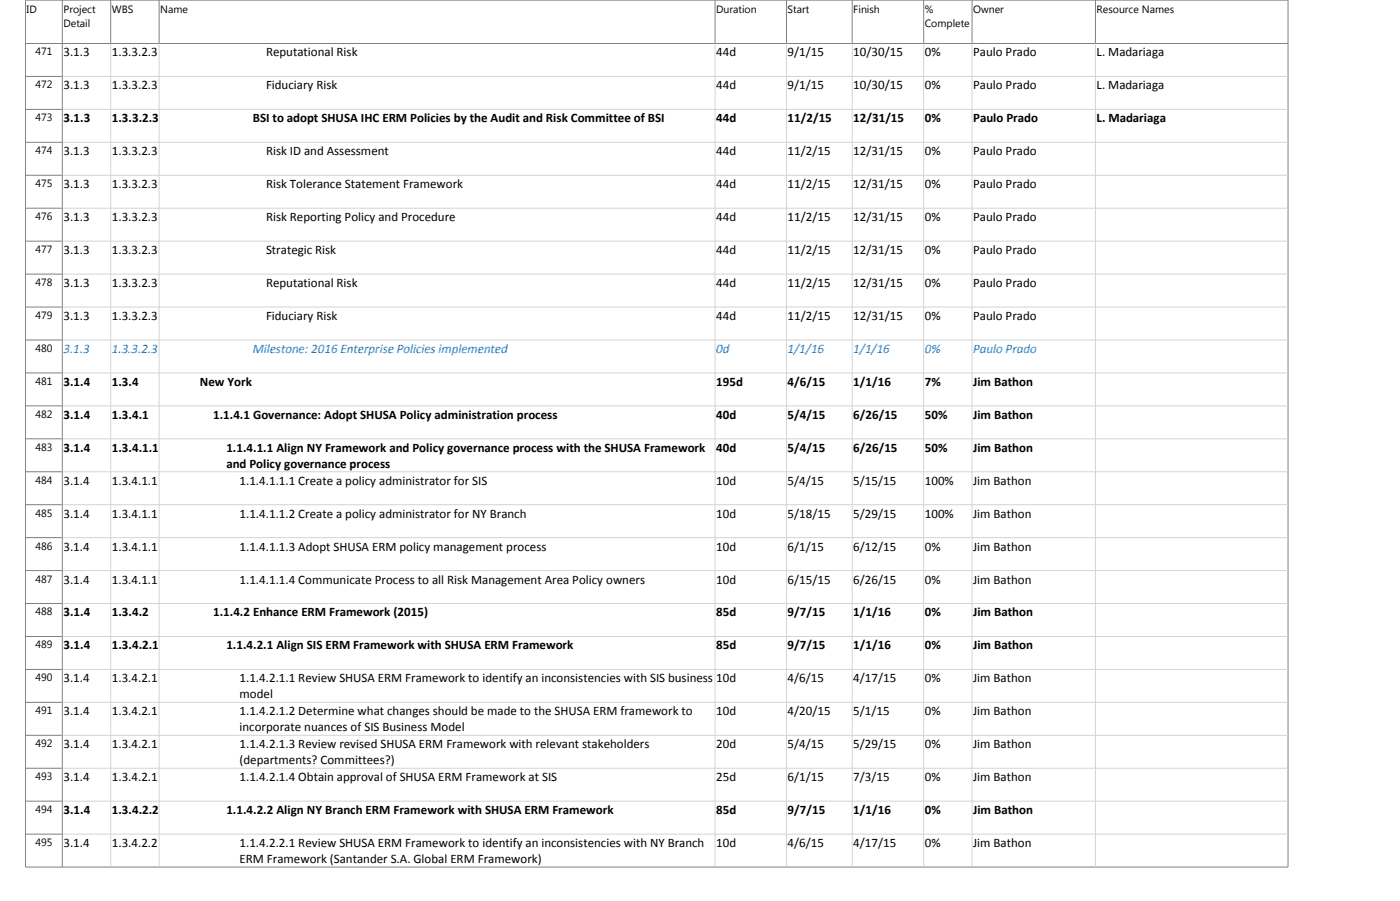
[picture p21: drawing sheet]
<svg xmlns="http://www.w3.org/2000/svg" width="421mm" height="271mm" viewBox="0 0 421 271" stroke-linecap="round" stroke-linejoin="round" font-family="sans-serif">
<defs><g id="words">
<g font-size="3.9">
<text x="19.1" y="17">3.1.3</text>
<text x="33.7" y="17">1.3.3.2.3.2.1.5</text>
<text x="80.1" y="17">Reputational Risk</text>
<text x="215.5" y="17">44d</text>
<text x="237" y="17">9/1/15</text>
<text x="256.8" y="17">10/30/15</text>
<text x="278.3" y="17">0%</text>
<text x="292.9" y="17">Paulo Prado</text>
<text x="330" y="17">L. Madariaga</text>
<text x="19.1" y="26.9">3.1.3</text>
<text x="33.7" y="26.9">1.3.3.2.3.2.1.6</text>
<text x="80.1" y="26.9">Fiduciary Risk</text>
<text x="215.5" y="26.9">44d</text>
<text x="237" y="26.9">9/1/15</text>
<text x="256.8" y="26.9">10/30/15</text>
<text x="278.3" y="26.9">0%</text>
<text x="292.9" y="26.9">Paulo Prado</text>
<text x="330" y="26.9">L. Madariaga</text>
<text x="19.1" y="36.8">3.1.3</text>
<text x="33.7" y="36.8">1.3.3.2.3.2.2</text>
<text x="76.1" y="36.8">BSI to adopt SHUSA IHC ERM Policies by the Audit and Risk Committee of BSI</text>
<text x="215.5" y="36.8">44d</text>
<text x="237" y="36.8">11/2/15</text>
<text x="256.8" y="36.8">12/31/15</text>
<text x="278.3" y="36.8">0%</text>
<text x="292.9" y="36.8">Paulo Prado</text>
<text x="330" y="36.8">L. Madariaga</text>
<text x="19.1" y="46.7">3.1.3</text>
<text x="33.7" y="46.7">1.3.3.2.3.2.2.1</text>
<text x="80.1" y="46.7">Risk ID and Assessment</text>
<text x="215.5" y="46.7">44d</text>
<text x="237" y="46.7">11/2/15</text>
<text x="256.8" y="46.7">12/31/15</text>
<text x="278.3" y="46.7">0%</text>
<text x="292.9" y="46.7">Paulo Prado</text>
<text x="19.1" y="56.6">3.1.3</text>
<text x="33.7" y="56.6">1.3.3.2.3.2.2.2</text>
<text x="80.1" y="56.6">Risk Tolerance Statement Framework</text>
<text x="215.5" y="56.6">44d</text>
<text x="237" y="56.6">11/2/15</text>
<text x="256.8" y="56.6">12/31/15</text>
<text x="278.3" y="56.6">0%</text>
<text x="292.9" y="56.6">Paulo Prado</text>
<text x="19.1" y="66.5">3.1.3</text>
<text x="33.7" y="66.5">1.3.3.2.3.2.2.3</text>
<text x="80.1" y="66.5">Risk Reporting Policy and Procedure</text>
<text x="215.5" y="66.5">44d</text>
<text x="237" y="66.5">11/2/15</text>
<text x="256.8" y="66.5">12/31/15</text>
<text x="278.3" y="66.5">0%</text>
<text x="292.9" y="66.5">Paulo Prado</text>
<text x="19.1" y="76.4">3.1.3</text>
<text x="33.7" y="76.4">1.3.3.2.3.2.2.4</text>
<text x="80.1" y="76.4">Strategic Risk</text>
<text x="215.5" y="76.4">44d</text>
<text x="237" y="76.4">11/2/15</text>
<text x="256.8" y="76.4">12/31/15</text>
<text x="278.3" y="76.4">0%</text>
<text x="292.9" y="76.4">Paulo Prado</text>
<text x="19.1" y="86.3">3.1.3</text>
<text x="33.7" y="86.3">1.3.3.2.3.2.2.5</text>
<text x="80.1" y="86.3">Reputational Risk</text>
<text x="215.5" y="86.3">44d</text>
<text x="237" y="86.3">11/2/15</text>
<text x="256.8" y="86.3">12/31/15</text>
<text x="278.3" y="86.3">0%</text>
<text x="292.9" y="86.3">Paulo Prado</text>
<text x="19.1" y="96.2">3.1.3</text>
<text x="33.7" y="96.2">1.3.3.2.3.2.2.6</text>
<text x="80.1" y="96.2">Fiduciary Risk</text>
<text x="215.5" y="96.2">44d</text>
<text x="237" y="96.2">11/2/15</text>
<text x="256.8" y="96.2">12/31/15</text>
<text x="278.3" y="96.2">0%</text>
<text x="292.9" y="96.2">Paulo Prado</text>
<text x="19.1" y="116.1">3.1.4</text>
<text x="33.7" y="116.1">1.3.4</text>
<text x="60.2" y="116.1">New York</text>
<text x="215.5" y="116.1">195d</text>
<text x="237" y="116.1">4/6/15</text>
<text x="256.8" y="116.1">1/1/16</text>
<text x="278.3" y="116.1">7%</text>
<text x="292.9" y="116.1">Jim Bathon</text>
<text x="19.1" y="126">3.1.4</text>
<text x="33.7" y="126">1.3.4.1</text>
<text x="64.1" y="126">1.1.4.1 Governance: Adopt SHUSA Policy administration process</text>
<text x="215.5" y="126">40d</text>
<text x="237" y="126">5/4/15</text>
<text x="256.8" y="126">6/26/15</text>
<text x="278.3" y="126">50%</text>
<text x="292.9" y="126">Jim Bathon</text>
<text x="19.1" y="135.9">3.1.4</text>
<text x="33.7" y="135.9">1.3.4.1.1</text>
<text x="68.1" y="135.9">1.1.4.1.1 Align NY Framework and Policy governance process with the SHUSA Framework</text>
<text x="215.5" y="135.9">40d</text>
<text x="237" y="135.9">5/4/15</text>
<text x="256.8" y="135.9">6/26/15</text>
<text x="278.3" y="135.9">50%</text>
<text x="292.9" y="135.9">Jim Bathon</text>
<text x="68.1" y="140.7">and Policy governance process</text>
<text x="19.1" y="145.8">3.1.4</text>
<text x="33.7" y="145.8">1.3.4.1.1.1</text>
<text x="72.1" y="145.8">1.1.4.1.1.1 Create a policy administrator for SIS</text>
<text x="215.5" y="145.8">10d</text>
<text x="237" y="145.8">5/4/15</text>
<text x="256.8" y="145.8">5/15/15</text>
<text x="278.3" y="145.8">100%</text>
<text x="292.9" y="145.8">Jim Bathon</text>
<text x="19.1" y="155.7">3.1.4</text>
<text x="33.7" y="155.7">1.3.4.1.1.2</text>
<text x="72.1" y="155.7">1.1.4.1.1.2 Create a policy administrator for NY Branch</text>
<text x="215.5" y="155.7">10d</text>
<text x="237" y="155.7">5/18/15</text>
<text x="256.8" y="155.7">5/29/15</text>
<text x="278.3" y="155.7">100%</text>
<text x="292.9" y="155.7">Jim Bathon</text>
<text x="19.1" y="165.6">3.1.4</text>
<text x="33.7" y="165.6">1.3.4.1.1.3</text>
<text x="72.1" y="165.6">1.1.4.1.1.3 Adopt SHUSA ERM policy management process</text>
<text x="215.5" y="165.6">10d</text>
<text x="237" y="165.6">6/1/15</text>
<text x="256.8" y="165.6">6/12/15</text>
<text x="278.3" y="165.6">0%</text>
<text x="292.9" y="165.6">Jim Bathon</text>
<text x="19.1" y="175.5">3.1.4</text>
<text x="33.7" y="175.5">1.3.4.1.1.4</text>
<text x="72.1" y="175.5">1.1.4.1.1.4 Communicate Process to all Risk Management Area Policy owners</text>
<text x="215.5" y="175.5">10d</text>
<text x="237" y="175.5">6/15/15</text>
<text x="256.8" y="175.5">6/26/15</text>
<text x="278.3" y="175.5">0%</text>
<text x="292.9" y="175.5">Jim Bathon</text>
<text x="19.1" y="185.4">3.1.4</text>
<text x="33.7" y="185.4">1.3.4.2</text>
<text x="64.1" y="185.4">1.1.4.2 Enhance ERM Framework (2015)</text>
<text x="215.5" y="185.4">85d</text>
<text x="237" y="185.4">9/7/15</text>
<text x="256.8" y="185.4">1/1/16</text>
<text x="278.3" y="185.4">0%</text>
<text x="292.9" y="185.4">Jim Bathon</text>
<text x="19.1" y="195.3">3.1.4</text>
<text x="33.7" y="195.3">1.3.4.2.1</text>
<text x="68.1" y="195.3">1.1.4.2.1 Align SIS ERM Framework with SHUSA ERM Framework</text>
<text x="215.5" y="195.3">85d</text>
<text x="237" y="195.3">9/7/15</text>
<text x="256.8" y="195.3">1/1/16</text>
<text x="278.3" y="195.3">0%</text>
<text x="292.9" y="195.3">Jim Bathon</text>
<text x="19.1" y="205.2">3.1.4</text>
<text x="33.7" y="205.2">1.3.4.2.1.1</text>
<text x="72.1" y="205.2">1.1.4.2.1.1 Review SHUSA ERM Framework to identify an inconsistencies with SIS business</text>
<text x="215.5" y="205.2">10d</text>
<text x="237" y="205.2">4/6/15</text>
<text x="256.8" y="205.2">4/17/15</text>
<text x="278.3" y="205.2">0%</text>
<text x="292.9" y="205.2">Jim Bathon</text>
<text x="19.1" y="215.1">3.1.4</text>
<text x="33.7" y="215.1">1.3.4.2.1.2</text>
<text x="72.1" y="210">model</text>
<text x="72.1" y="215.1">1.1.4.2.1.2 Determine what changes should be made to the SHUSA ERM framework to</text>
<text x="215.5" y="215.1">10d</text>
<text x="237" y="215.1">4/20/15</text>
<text x="256.8" y="215.1">5/1/15</text>
<text x="278.3" y="215.1">0%</text>
<text x="292.9" y="215.1">Jim Bathon</text>
<text x="72.1" y="219.9">incorporate nuances of SIS Business Model</text>
<text x="19.1" y="225">3.1.4</text>
<text x="33.7" y="225">1.3.4.2.1.3</text>
<text x="72.1" y="225">1.1.4.2.1.3 Review revised SHUSA ERM Framework with relevant stakeholders</text>
<text x="215.5" y="225">20d</text>
<text x="237" y="225">5/4/15</text>
<text x="256.8" y="225">5/29/15</text>
<text x="278.3" y="225">0%</text>
<text x="292.9" y="225">Jim Bathon</text>
<text x="72.1" y="229.8">(departments? Committees?)</text>
<text x="19.1" y="234.9">3.1.4</text>
<text x="33.7" y="234.9">1.3.4.2.1.4</text>
<text x="72.1" y="234.9">1.1.4.2.1.4 Obtain approval of SHUSA ERM Framework at SIS</text>
<text x="215.5" y="234.9">25d</text>
<text x="237" y="234.9">6/1/15</text>
<text x="256.8" y="234.9">7/3/15</text>
<text x="278.3" y="234.9">0%</text>
<text x="292.9" y="234.9">Jim Bathon</text>
<text x="19.1" y="244.9">3.1.4</text>
<text x="33.7" y="244.9">1.3.4.2.2</text>
<text x="68.1" y="244.9">1.1.4.2.2 Align NY Branch ERM Framework with SHUSA ERM Framework</text>
<text x="215.5" y="244.9">85d</text>
<text x="237" y="244.9">9/7/15</text>
<text x="256.8" y="244.9">1/1/16</text>
<text x="278.3" y="244.9">0%</text>
<text x="292.9" y="244.9">Jim Bathon</text>
<text x="19.1" y="254.8">3.1.4</text>
<text x="33.7" y="254.8">1.3.4.2.2.1</text>
<text x="72.1" y="254.8">1.1.4.2.2.1 Review SHUSA ERM Framework to identify an inconsistencies with NY Branch</text>
<text x="215.5" y="254.8">10d</text>
<text x="237" y="254.8">4/6/15</text>
<text x="256.8" y="254.8">4/17/15</text>
<text x="278.3" y="254.8">0%</text>
<text x="292.9" y="254.8">Jim Bathon</text>
<text x="72.1" y="259.5">ERM Framework (Santander S.A. Global ERM Framework)</text>
</g>
<g font-size="3.9" fill="#0070c0">
<text x="19.1" y="106.1">3.1.3</text>
<text x="33.7" y="106.1">1.3.3.2.3.2.3</text>
<text x="76.1" y="106.1">Milestone: 2016 Enterprise Policies implemented</text>
<text x="215.5" y="106.1">0d</text>
<text x="237" y="106.1">1/1/16</text>
<text x="256.8" y="106.1">1/1/16</text>
<text x="278.3" y="106.1">0%</text>
<text x="292.9" y="106.1">Paulo Prado</text>
</g>
<g font-size="3.2">
<text x="8" y="3.8">ID</text>
<text x="19.1" y="3.8">Project</text>
<text x="33.7" y="3.8">WBS</text>
<text x="48.2" y="3.8">Name</text>
<text x="215.5" y="3.8">Duration</text>
<text x="237" y="3.8">Start</text>
<text x="256.8" y="3.8">Finish</text>
<text x="278.3" y="3.8">%</text>
<text x="292.9" y="3.8">Owner</text>
<text x="330" y="3.8">Resource Names</text>
<text x="19.1" y="8">Detail</text>
<text x="278.3" y="8">Complete</text>
<text x="10.7" y="16.7">471</text>
<text x="10.7" y="26.6">472</text>
<text x="10.7" y="36.5">473</text>
<text x="10.7" y="46.4">474</text>
<text x="10.7" y="56.3">475</text>
<text x="10.7" y="66.2">476</text>
<text x="10.7" y="76.1">477</text>
<text x="10.7" y="86">478</text>
<text x="10.7" y="95.9">479</text>
<text x="10.7" y="105.9">480</text>
<text x="10.7" y="115.8">481</text>
<text x="10.7" y="125.7">482</text>
<text x="10.7" y="135.6">483</text>
<text x="10.7" y="145.5">484</text>
<text x="10.7" y="155.4">485</text>
<text x="10.7" y="165.3">486</text>
<text x="10.7" y="175.2">487</text>
<text x="10.7" y="185.1">488</text>
<text x="10.7" y="195">489</text>
<text x="10.7" y="204.9">490</text>
<text x="10.7" y="214.8">491</text>
<text x="10.7" y="224.7">492</text>
<text x="10.7" y="234.6">493</text>
<text x="10.7" y="244.6">494</text>
<text x="10.7" y="254.5">495</text>
</g>
</g></defs>
<g fill="none" stroke="#808080" stroke-width=".3">
<path d="M7.7 13.1h379.9M7.7 0h379.9v260.8h-379.9zM18.8 0v260.8M33.3 0v13.1M47.9 0v13.1M215.2 0v13.1M236.7 0v13.1M256.5 0v13.1M278 0v13.1M292.5 0v13.1M329.7 0v13.1M7.7 23h11.1"/>
<path d="M7.7 32.9h11.1M7.7 42.8h11.1M7.7 52.7h11.1M7.7 62.6h11.1M7.7 72.5h11.1M7.7 82.4h11.1M7.7 92.3h11.1M7.7 102.3h11.1M7.7 112.2h11.1M7.7 122.1h11.1M7.7 132h11.1M7.7 141.9h11.1"/>
<path d="M7.7 151.8h11.1M7.7 161.7h11.1M7.7 171.6h11.1M7.7 181.5h11.1M7.7 191.4h11.1M7.7 201.3h11.1M7.7 211.2h11.1M7.7 221.1h11.1M7.7 231h11.1M7.7 241h11.1M7.7 250.9h11.1"/>
</g>
<g fill="none" stroke="#d4d4d4" stroke-width=".3">
<path d="M33.3 13.1v247.7M47.9 13.1v247.7M215.2 13.1v247.7M236.7 13.1v247.7M256.5 13.1v247.7M278 13.1v247.7M292.5 13.1v247.7M329.7 13.1v247.7M18.8 23h368.8M18.8 32.9h368.8M18.8 42.8h368.8M18.8 52.7h368.8"/>
<path d="M18.8 62.6h368.8M18.8 72.5h368.8M18.8 82.4h368.8M18.8 92.3h368.8M18.8 102.3h368.8M18.8 112.2h368.8M18.8 122.1h368.8M18.8 132h368.8M18.8 141.9h368.8M18.8 151.8h368.8M18.8 161.7h368.8M18.8 171.6h368.8"/>
<path d="M18.8 181.5h368.8M18.8 191.4h368.8M18.8 201.3h368.8M18.8 211.2h368.8M18.8 221.1h368.8M18.8 231h368.8M18.8 241h368.8M18.8 250.9h368.8"/>
</g>
<use href="#words"/>
</svg>
